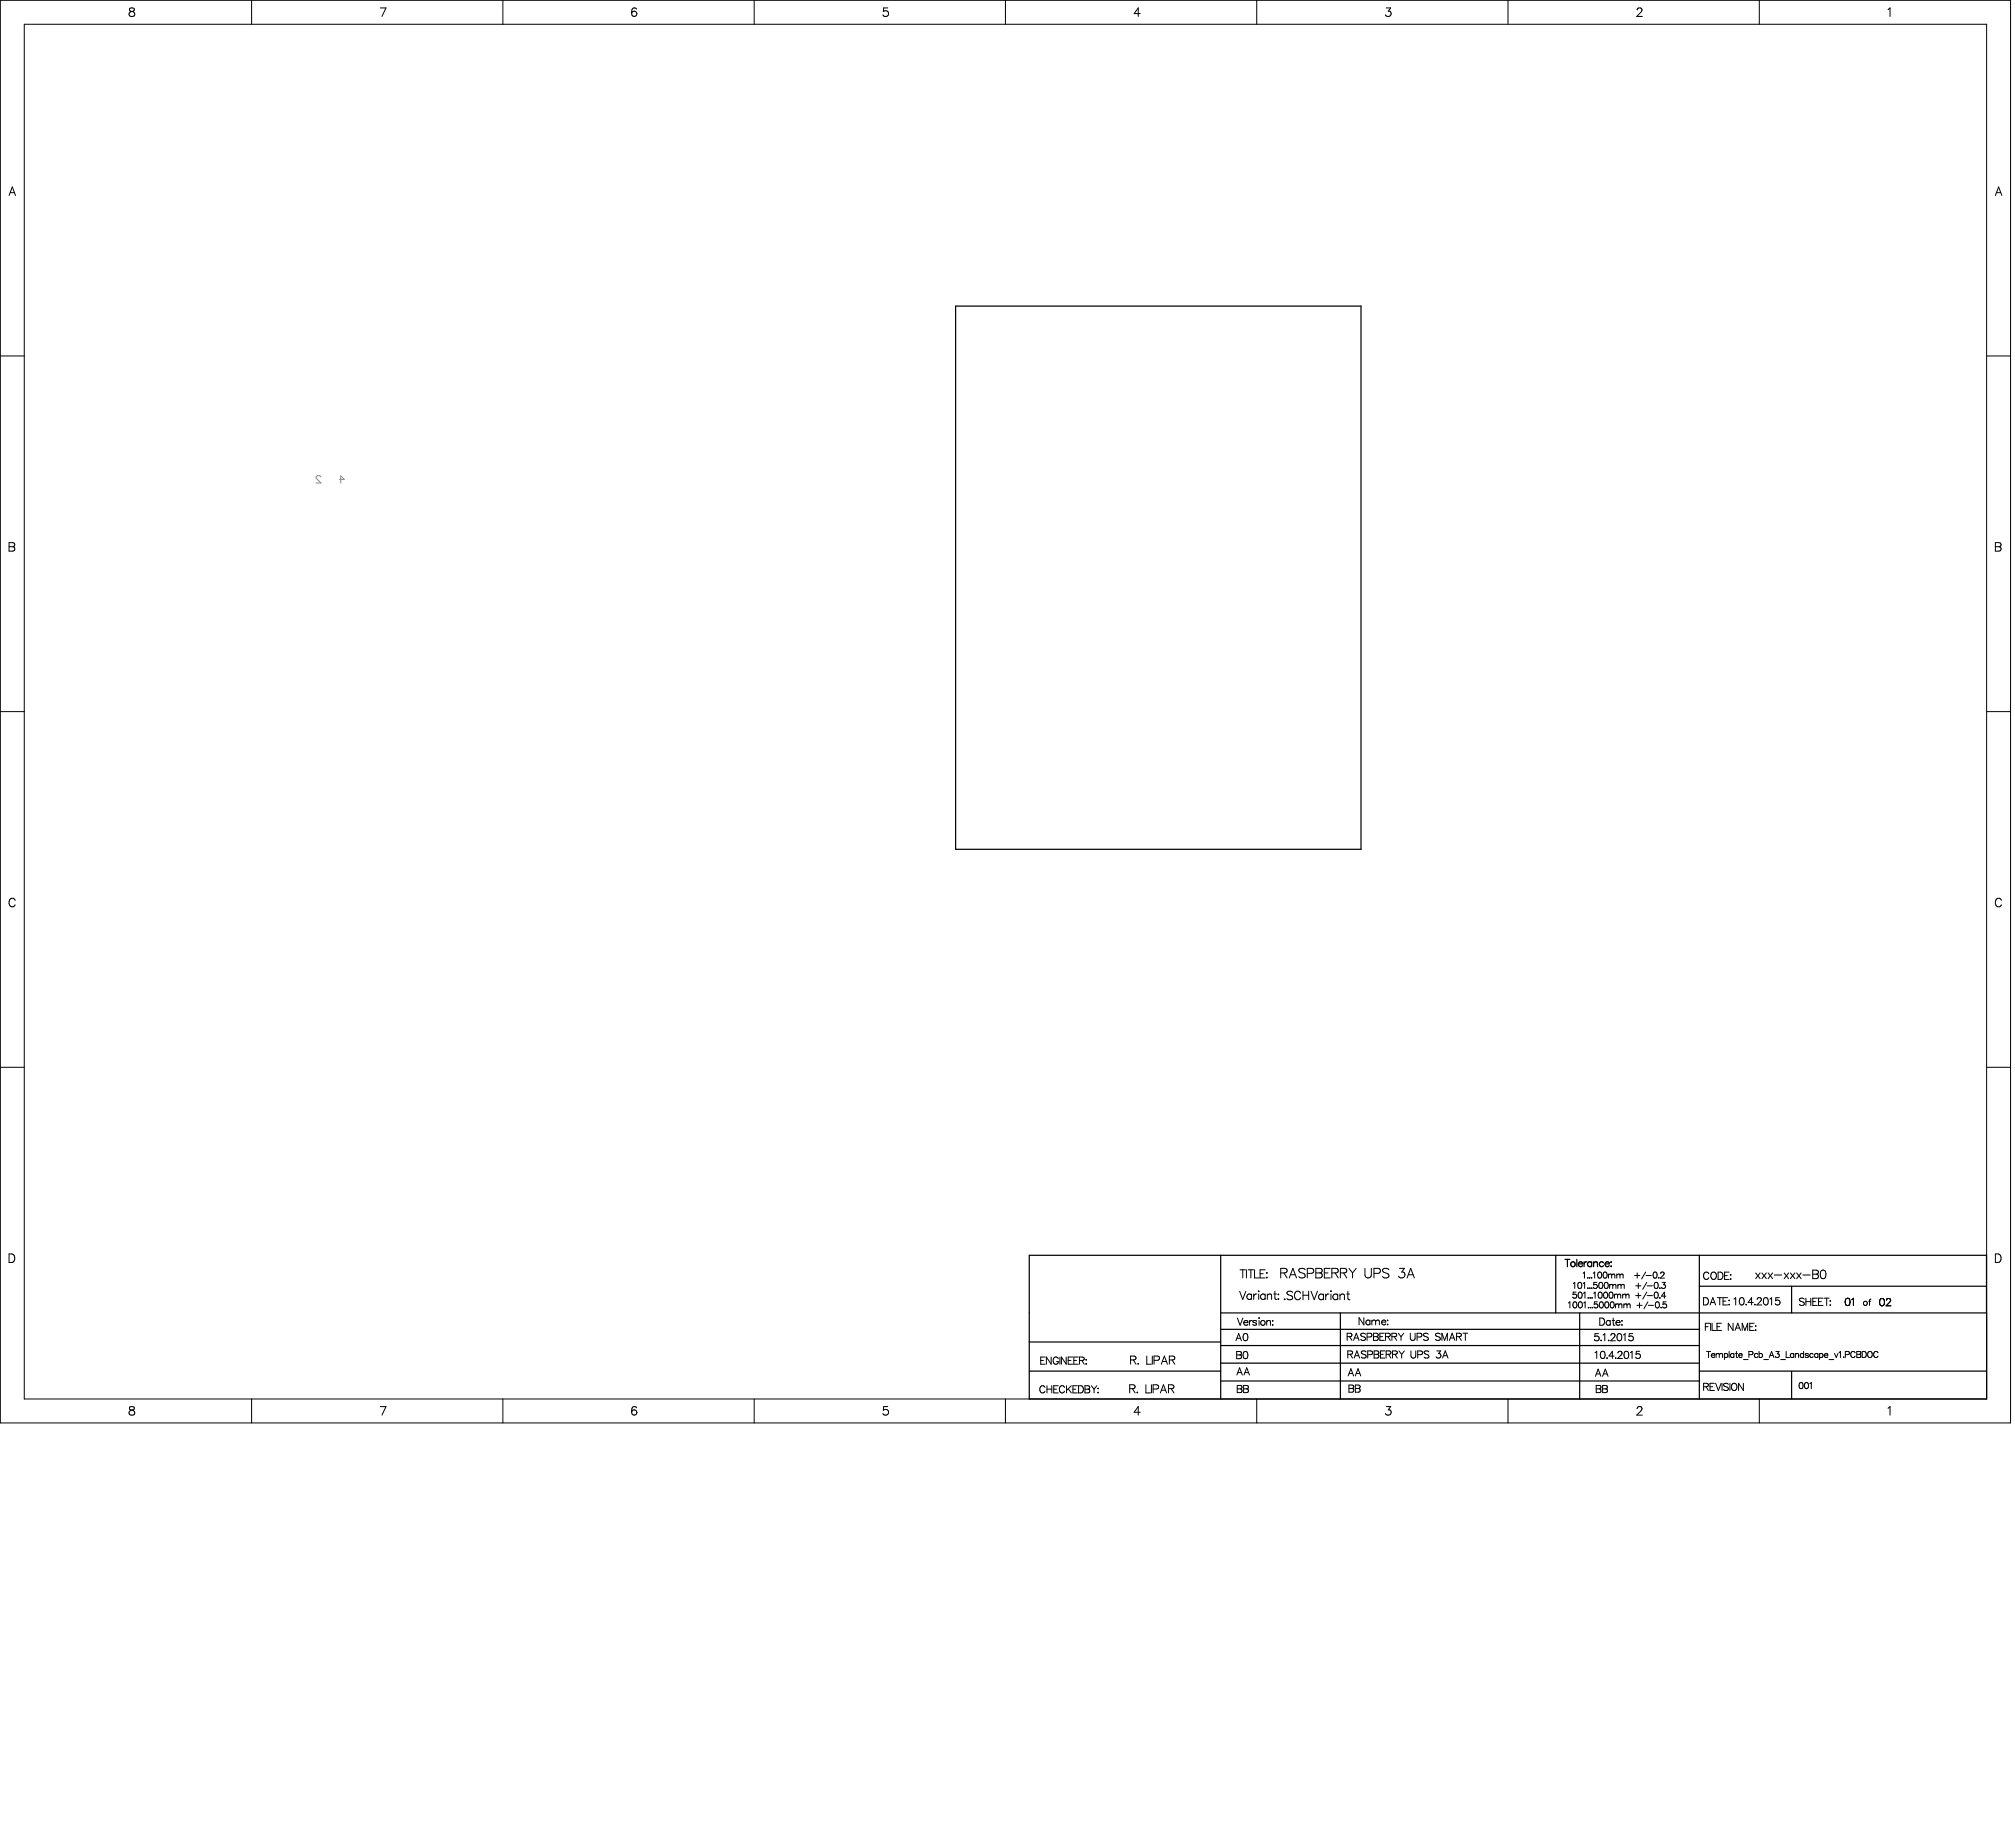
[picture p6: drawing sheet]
<svg xmlns="http://www.w3.org/2000/svg" width="1400mm" height="1265mm" viewBox="0 0 1400 1265" stroke-linecap="round" stroke-linejoin="round" font-family="sans-serif">
<g fill="none" stroke="#000" stroke-width=".84">
<path d="M848 872v100M1181 872v100M1181 893h199M1245 893v19M931 912v60M1097 912v60M1380 912v-40h-665v100h665v-60h-532M715 932h133M848 935h333M848 923h333M715 952h133M848 947h332"/>
<path d="M848 959h333M1181 952h199M1245 952v20"/>
</g>
<g fill="none" stroke="#000" stroke-width=".69">
<path d="M0 0h1397v988h-1397zM17 17h1363v955h-1363zM90 6v1l2 1a1.7 1.7 0 0 1 2 2 1.7 1.7 0 0 1-2 1h-2v-1a2.9 2.9 0 0 1 3-3v-1a2.2 2.2 0 0 0-3 0zM175 0v17M264 6h4l-3 5M349 0v17M442 6a1.9 1.9 0 0 0-3 1v2M524 0v17M617 6h-3v2a2.1 2.1 0 0 1 3 0 2.1 2.1 0 0 1-1 3 2.1 2.1 0 0 1-3-1M698 0v17M792 9h-4l3-3v5M873 0v17"/>
<path d="M963 6h3l-2 2a2 2 0 0 1 2 3 2.1 2.1 0 0 1-4-1M1048 0v17M1137 7l1-1h2l1 1-1 2-3 2h4M1222 0v17M1312 7l1-1v5M6 136l3-6 2 6M7 134h3M1386 136l2-6 3 6M1387 134h3M0 247h17M1380 247h17M6 377h4v2l-1 1 1 1v1l-4 1z"/>
<path d="M6 380h3M1386 377h4v2l-1 1 1 1v1l-4 1zM1386 380h3M0 494h17M1380 494h17M11 625a2.2 2.2 0 0 0-3-1 2.2 2.2 0 0 0-2 2v2a2.2 2.2 0 0 0 2 2 2.2 2.2 0 0 0 3-2M1390 625a2.2 2.2 0 0 0-2-1 2.2 2.2 0 0 0-2 2v2a2.2 2.2 0 0 0 2 2 2.2 2.2 0 0 0 2-2M0 741h17M1380 741h17M6 871h2a3 3 0 0 1 2 3 3 3 0 0 1-2 3h-2zM1386 871h2a3 3 0 0 1 2 3 3 3 0 0 1-2 3h-2zM861 897l2 5 2-5"/>
<path d="M861 882h4M863 882v6M866 882v6M867 882h4M869 882v6M869 900a1.8 1.8 0 0 0-2-1 1.8 1.8 0 0 0 0 3 1.8 1.8 0 0 0 2 0M869 899v3M871 899v3M872 882v6h3M873 899h-1l-1 1M874 897h.1M874 899v3"/>
<path d="M875 885h3M879 882h-4v6h4M879 900a1.8 1.8 0 0 0-3-1 1.8 1.8 0 0 0 0 3 1.8 1.8 0 0 0 3 0M879 899v3M880 887h.1M880 884h.1M880 900l2-1h1v3M880 899v3M885 899h2M886 897v4v1h1M888 899h.1M890 884h4v-1v-1l-1-1h-3v7"/>
<path d="M892 884l2 4M896 888l2-7 3 7M897 885h3M898 898a2.2 2.2 0 0 0-2-1 2.2 2.2 0 0 0-2 1l1 1 2 1 1 2a2.6 2.6 0 0 1-4 0M904 898a2.2 2.2 0 0 0-3-1 2.2 2.2 0 0 0-2 2v1a2.2 2.2 0 0 0 2 3 2.2 2.2 0 0 0 3-2M905 897v6M905 900h4M907 882a2.5 2.5 0 0 0-3-1 2.5 2.5 0 0 0-2 1l1 1 3 2 1 2a2.9 2.9 0 0 1-5 0M908 884h3a1.7 1.7 0 0 0 2-1 1.7 1.7 0 0 0-2-2h-3v7M909 897v6M911 897l2 6 2-6M914 881h3l1 1 1 1-2 1a1.7 1.7 0 0 1 2 2 1.7 1.7 0 0 1-2 2h-3z"/>
<path d="M914 884h3M919 900a1.9 1.9 0 0 0-2-1 1.9 1.9 0 0 0 0 3 1.9 1.9 0 0 0 2 0M919 899v4M920 884h3M921 899v4M923 899a1.9 1.9 0 0 0-2 1M924 881h-4v7h4M924 897h1zM925 899v4M925 884h4l1-1-1-1-1-1h-3v7M927 884l3 4M929 900a1.9 1.9 0 0 0-2-1 1.9 1.9 0 0 0 0 3 1.9 1.9 0 0 0 2 0"/>
<path d="M929 899v4M931 900l1-1h2v4M931 899v4M931 884h4l1-1-1-1-1-1h-3v7M933 884l3 4M936 899h1M936 897v5h1l1 1M937 881l3 3M940 884v4M942 881l-2 3M948 881v5a2.2 2.2 0 0 0 2 2 2.2 2.2 0 0 0 3-2v-5M955 884h2a1.7 1.7 0 0 0 2-1 1.7 1.7 0 0 0-2-2h-2v7"/>
<path d="M965 882a2.5 2.5 0 0 0-3-1 2.5 2.5 0 0 0-2 1l1 1 3 2 1 2a2.9 2.9 0 0 1-5 0M972 881h4l-2 2a2.2 2.2 0 0 1 1 4 2.2 2.2 0 0 1-3-1M977 888l3-7 3 7M978 885h4M1093 891h1v4M1095 897h-2v2a1.5 1.5 0 0 1 2 0 1.5 1.5 0 0 1 0 2 1.5 1.5 0 0 1-2 0M1097 891a2.1 2.1 0 0 1 2 1 2.1 2.1 0 0 1-1 3l-2-1zM1097 898a2.1 2.1 0 0 1 2 1 2.1 2.1 0 0 1-1 3l-1-1zM1100 884l1-1v5M1100 891h1v4M1100 898l1-1v5M1103 887v1z"/>
<path d="M1103 894v1zM1104 887v1zM1104 894v1zM1106 887v1zM1106 894v1zM1107 884l1-1v5M1107 898l1-1v5M1109 891h-2v1a1.5 1.5 0 0 1 2 0 1.5 1.5 0 0 1 0 3 1.5 1.5 0 0 1-2-1M1111 884a2.1 2.1 0 0 1 2 1 2.1 2.1 0 0 1-1 3l-2-1zM1111 898a2.1 2.1 0 0 1 2 1 2.1 2.1 0 0 1-1 3l-2-1zM1111 891a2.1 2.1 0 0 1 3 1 2.1 2.1 0 0 1-2 3l-1-1zM1114 884a2.1 2.1 0 0 1 3 1 2.1 2.1 0 0 1-2 3l-1-1z"/>
<path d="M1115 898a2.1 2.1 0 0 1 2 1 2.1 2.1 0 0 1-1 3l-2-1zM1115 891a2.1 2.1 0 0 1 3 1 2.1 2.1 0 0 1-2 3l-1-1zM1117 885v3M1117 886l1-1 2 1M1118 893l1-1 1 1M1118 892v3M1118 898a2.1 2.1 0 0 1 3 1 2.1 2.1 0 0 1-2 3l-1-1zM1120 886l1-1h1v3M1120 886v2M1120 893l1-1h1l1 3M1120 893v2M1122 900l1-1 1 1"/>
<path d="M1122 899v3M1123 886l1-1 1 1M1123 885v3M1124 900l1-1h1v3M1124 900v2M1124 892v3M1124 893l1-1 1 1M1125 886v2M1125 886l1-1h1l1 3M1126 893l1-1h1v3M1126 893v2M1127 900l1-1 1 1"/>
<path d="M1127 899v3M1129 900l1-1h1l1 3M1129 900v2M1136 886h3M1136 893h4M1136 900h4M1137 884v4M1138 891v4M1138 898v4M1143 883l-3 5M1144 886h3M1144 891l-3 4"/>
<path d="M1144 897l-3 5M1144 893h4M1144 900h4M1149 884a2.1 2.1 0 0 1 2 1 2.1 2.1 0 0 1-1 3l-1-1zM1150 891a2.1 2.1 0 0 1 2 1 2.1 2.1 0 0 1-1 3l-2-1zM1150 898a2.1 2.1 0 0 1 2 1 2.1 2.1 0 0 1-1 3l-2-1zM1152 887v1zM1153 894v1zM1154 884v-1l2 1-3 4h3M1155 891h2l-1 1a1.6 1.6 0 0 1 1 3 1.6 1.6 0 0 1-3-1M1187 885a1.9 1.9 0 0 0-2-2 1.9 1.9 0 0 0-2 2v2a1.9 1.9 0 0 0 2 2 1.9 1.9 0 0 0 2-2M1189 884a2.4 2.4 0 0 1 3 2 2.4 2.4 0 0 1-3 2v-1z"/>
<path d="M1194 884h1a2.7 2.7 0 0 1 2 2 2.7 2.7 0 0 1-2 3h-1zM1198 886h2M1201 884h-3v5h3M1202 888h1zM1202 885v1zM1220 884l3 4M1223 884l-3 4M1224 884l3 4M1227 884l-3 4M1228 884l3 4M1231 884l-3 4M1233 886h5"/>
<path d="M1239 884l4 4M1243 884l-4 4M1244 884l3 4M1247 884l-3 4M1248 884l3 4M1251 884l-3 4M1252 886h6M1259 882l4 1v1l-1 1 1 1v2h-4zM1259 885h3M1265 882a1.9 1.9 0 0 1 3 1v2a2.5 2.5 0 0 1-2 3 4 4 0 0 1-1-6zM860 915l2 5 1-5M864 919v1h1h2"/>
<path d="M865 917h1l1 2h-3zM868 917v3M870 917h-1l-1 2M873 918l-1-1h-1v1l2 1v1h-1h-2M874 915h1zM875 917v3M880 918l1-1h1l1 3M880 917v3M884 917v1zM884 920h.1M888 902h.1M892 902v1z"/>
<path d="M947 915v5l-3-5v5M952 917v3M952 918a1.6 1.6 0 0 0-3-1 1.6 1.6 0 0 0 0 3 1.6 1.6 0 0 0 3-1M953 918l1-1h1l1 1M953 917v3M956 918l1-1h1v3M956 918v2M960 918v1l1 1 2-1M961 917h1l1 1h-3zM964 917h.1M964 920h.1M1090 905l1-1v4"/>
<path d="M1093 904a2.1 2.1 0 0 1 3 2 2.1 2.1 0 0 1-2 2h-1zM1097 904a2.1 2.1 0 0 1 3 2 2.1 2.1 0 0 1-2 2h-1zM1100 905l1-1v4M1103 901v1zM1104 908h.1M1105 901v1zM1105 908h.1M1106 901v1zM1106 908h.1M1110 904h-2l-1 2a1.5 1.5 0 0 1 3 0 1.5 1.5 0 0 1-1 2 1.5 1.5 0 0 1-2 0M1111 915h2a2.7 2.7 0 0 1 2 3 2.7 2.7 0 0 1-2 2h-2zM1112 904a2.1 2.1 0 0 1 2 2 2.1 2.1 0 0 1-1 2h-2z"/>
<path d="M1115 904a2.1 2.1 0 0 1 3 2 2.1 2.1 0 0 1-2 2h-1zM1119 918a1.6 1.6 0 0 0-3 0 1.6 1.6 0 0 0 0 2 1.6 1.6 0 0 0 3 0M1119 917v3M1119 904a2.1 2.1 0 0 1 3 2 2.1 2.1 0 0 1-2 2h-1zM1120 917h2M1121 915v4v1h1M1122 906h1h2M1122 906v2M1123 919v1h1h1M1123 917h2v2h-2zM1125 906h1h1v2M1125 906v2"/>
<path d="M1127 917v1zM1127 920h.1M1128 906h1h1M1128 906v2M1130 906h1h1v2M1130 906v2M1137 907h4M1139 905v3M1145 904l-3 5M1145 907h4M1151 904a2.1 2.1 0 0 1 2 2 2.1 2.1 0 0 1-1 2h-2zM1153 901v1z"/>
<path d="M1154 908h.1M1157 900h-3l2-3v5M1157 904h-2v2a1.5 1.5 0 0 1 3 0 1.5 1.5 0 0 1-1 2 1.5 1.5 0 0 1-2 0M1183 901h2a2.7 2.7 0 0 1 2 3 2.7 2.7 0 0 1-2 2h-2zM1188 919h-3v5M1188 906l2-5 2 5M1188 919v5M1189 905h2M1189 919v5h3M1193 901h3M1195 901v5M1196 919h-3v5h3"/>
<path d="M1197 904h2M1200 901h-3v5h3M1201 906h.1M1201 903h.1M1204 919v5l-3-5v5M1205 902l1-1v5M1209 901h1a2.6 2.6 0 0 1 2 3 2.6 2.6 0 0 1-2 2 3 3 0 0 1-1-5zM1213 906h.1M1218 905h-4l3-4v5M1219 919h-3v5h3M1219 906h.1M1221 902l1-1h1l1 1-1 2-2 2h3"/>
<path d="M1226 901a2.6 2.6 0 0 1 2 3 2.6 2.6 0 0 1-2 2 3 3 0 0 1 0-5zM1230 902l1-1v5M1236 901h-2l-1 2a1.8 1.8 0 0 1 3 0 1.8 1.8 0 0 1 0 3 1.8 1.8 0 0 1-3-1M1253 902h-1h-2l1 2 2 1v1l-1 1-2-1M1255 902v5M1255 904h3M1258 902v5M1259 904h2M1262 902h-3v5h3M1263 904h2M1266 902h-3v5h3M1267 902h4"/>
<path d="M1269 902v5M1271 904h1zM1272 906v1zM1283 902a2.6 2.6 0 0 1 2 2 2.6 2.6 0 0 1-2 3 3 3 0 0 1 0-5zM1286 903l2-1v5M1298 904h2M1300 902l-1 1v4M1306 902h1a2.6 2.6 0 0 1 2 2 2.6 2.6 0 0 1-2 3 3 3 0 0 1-1-5zM1311 903v-1h1l1 1v1l-3 3h4M859 931l2-5 1 5M859 939h3v1l-1 1 1 1v1l-3 1zM859 929h3"/>
<path d="M864 939h1a2.6 2.6 0 0 1 2 2 2.6 2.6 0 0 1-2 3 3 3 0 0 1-1-5zM864 926h1a2.6 2.6 0 0 1 2 3 2.6 2.6 0 0 1-2 2 3 3 0 0 1-1-5zM936 928h3v-2h-3v5M938 928l1 3M940 931l2-5 2 5M941 929h2M949 927l-2-1-2 1 1 1 3 2-2 1-2-1M949 939l-1-1-2 1v1l3 2-1 1-2-1M950 929l3-1v-2h-3v5M954 926h3v2h-1l1 1v2h-3zM954 928h2M955 938l3 1v1l-1 1 1 1-1 1h-2z"/>
<path d="M959 928h1M962 926h-3v5h3M962 938h-3v5h3M963 928h2l1-2h-3v5M964 928l2 3M967 928h3v-2h-3v5M969 928l1 3M971 926l2 2M972 938l2 3M973 928v3M975 926l-2 2M976 938l-2 3"/>
<path d="M980 926v4l1 1 2-1v-4M980 938v4l2 1 1-1 1-4M984 929l3-1 1-2h-4v5M992 927l-1-1-2 1v1l3 2-1 1-2-1M993 939l-2-1-2 1 1 1 3 2-2 1-2-1M998 938h3l-2 2a1.8 1.8 0 0 1 2 3 1.7 1.7 0 0 1-3-1M1001 927l-2-1-2 1 1 1 3 2-2 1-2-1M1002 931v-5l2 5 1-5v5M1007 931l2-5 2 5M1008 929h2M1012 928h3v-2h-3v5M1014 928l1 3"/>
<path d="M1016 926h4M1018 926v5M1108 939l1-1v5M1110 926h-2v2a1.8 1.8 0 0 1 3 0 1.8 1.8 0 0 1-1 3 1.8 1.8 0 0 1-2-1M1112 931h.1M1112 939l1-1a2.6 2.6 0 0 1 2 3 2.6 2.6 0 0 1-2 2 3 3 0 0 1-1-4zM1114 927l1-1v5M1117 931h1zM1119 927l1-1h1l1 1-1 2-2 2h3M1124 940l1-2h1l1 1-1 2-2 2h3M1124 926h1a2.6 2.6 0 0 1 2 3 2.6 2.6 0 0 1-2 2 3 3 0 0 1-1-5zM1128 927l1-1v5"/>
<path d="M1129 939l1-1a2.6 2.6 0 0 1 2 3 2.6 2.6 0 0 1-2 2 3 3 0 0 1-1-4zM1133 939l1-1v5M1134 926h-2v2a1.8 1.8 0 0 1 2 0 1.8 1.8 0 0 1 0 3 1.8 1.8 0 0 1-3-1M1139 938h-2v3a1.8 1.8 0 0 1 2 0 1.8 1.8 0 0 1 0 2 1.8 1.8 0 0 1-3 0M1185 921h2M1186 939h2M1187 939v4M1193 921h2M1201 939v4M1205 924l2-5 2 5M1206 922h2M1206 939v3l1 1"/>
<path d="M1210 924v-5l2 5 2-5v5M1216 921h1M1220 921h.1M1220 924h.1M1222 939v4M1234 939h2l-1 1a1.4 1.4 0 0 1 1 2 1.5 1.5 0 0 1-3 0M1241 939v4h2M1253 939v4M1278 939h1v4M1289 940a1.6 1.6 0 0 0-2-1 1.6 1.6 0 0 0-1 1v1a1.6 1.6 0 0 0 1 2 1.6 1.6 0 0 0 2-1M1290 939h3v1l-1 1h1l-1 2h-2zM1294 939h1a2.3 2.3 0 0 1 2 2 2.3 2.3 0 0 1-2 2h-1z"/>
<path d="M1298 939a1.9 1.9 0 0 1 3 2 1.9 1.9 0 0 1-3 1l-1-2zM1305 940a1.6 1.6 0 0 0-2-1 1.6 1.6 0 0 0-1 1v1a1.6 1.6 0 0 0 1 2 1.6 1.6 0 0 0 2-1M723 945h2M726 942h-3v5h3M730 942v5l-3-5v5M735 944a1.8 1.8 0 0 0-2-2 1.8 1.8 0 0 0-1 2v2a1.8 1.8 0 0 0 1 2 1.8 1.8 0 0 0 2-2h-1M736 942v5M741 942v5l-4-5v5M742 945h2M745 942h-3v5h3M746 945h2M749 942h-3v5h3"/>
<path d="M750 945h3v-2l-3-1v5M752 945l1 2M754 944h1zM754 947h1zM785 945l4-1v-1v-1h-4v5M787 945l2 2M791 947h.1M797 942v5h3M801 942v5M802 945h3v-1v-2h-3v5M807 947l2-5 2 5M808 946h2"/>
<path d="M812 945l4-1v-1v-1h-4v5M814 945l2 2M859 941h2M859 955l2-5 2 5M860 953h2M864 955l2-5 2 5M865 953h2M936 941l3-1v-1l-3-1v5M937 956l1-5 2 5M937 954h3M938 941l2 2M941 943l2-5 2 5"/>
<path d="M941 942h3M942 956l1-5 2 5M942 954h3M950 941h3v-2l-3-1v5M955 941h2M959 941h2M963 941l3-1v-1l-3-1v5M965 941l1 2M967 941l3-1v-1l-3-1v5M969 941l2 2M974 941v2M985 941h3v-2l-3-1v5"/>
<path d="M1002 943l2-5 2 5M1003 942h2M1108 956l2-5 2 5M1109 954h2M1113 956l2-5 2 5M1114 954h2M1117 943h.1M1121 942h-3l2-4v5M1122 943h.1M1189 941l1 2 1-1M1189 940h2v1h-2zM1192 941l1-1 1 1"/>
<path d="M1192 940v3M1194 941l1-1h1l1 3M1194 941v2M1198 940v4M1198 941a1.3 1.3 0 0 1 2-1 1.3 1.3 0 0 1 0 2 1.3 1.3 0 0 1-2 0M1205 941a1.3 1.3 0 0 0-2-1 1.3 1.3 0 0 0 0 2 1.3 1.3 0 0 0 2 0M1205 940v3M1206 940h1M1208 941l1 2 1-1M1208 940h2v1h-2zM1211 944h3M1215 941h2l1-2h-3v4"/>
<path d="M1221 941a1.3 1.3 0 0 0-2-1 1.3 1.3 0 0 0 0 2 1.3 1.3 0 0 0 2 0M1222 941a1.3 1.3 0 0 1 2-1 1.3 1.3 0 0 1 0 2 1.3 1.3 0 0 1-2 0M1225 944h4M1229 943l2-4 1 4M1230 941h2M1237 944h3M1246 941a1.3 1.3 0 0 0-2-1 1.3 1.3 0 0 0 0 2 1.3 1.3 0 0 0 2 0M1246 940v3M1247 941l1-1h1v3M1247 940v3M1253 941a1.3 1.3 0 0 0-2-1 1.3 1.3 0 0 0 0 2 1.3 1.3 0 0 0 2 0M1256 941v-1l-2 1 2 1v1h-1l-1-1"/>
<path d="M1260 941a1.3 1.3 0 0 0-2-1 1.3 1.3 0 0 0 0 2 1.3 1.3 0 0 0 2 0M1263 941a1.3 1.3 0 0 0-2-1 1.3 1.3 0 0 0 0 2 1.3 1.3 0 0 0 2 0M1263 940v3M1264 941a1.3 1.3 0 0 1 2-1 1.3 1.3 0 0 1 0 2 1.3 1.3 0 0 1-2 0M1264 940v4M1267 941l1 2 2-1M1268 940h1l1 1h-3zM1271 944h3M1274 940l2 3 1-3M1281 942v1zM1282 941h2l1-2h-3v4M1290 941h2"/>
<path d="M90 977v2h2a1.7 1.7 0 0 1 2 2 1.7 1.7 0 0 1-2 2h-2v-1a2.9 2.9 0 0 1 3-3v-1a2.2 2.2 0 0 0-3-1zM175 972v16M264 977h4l-3 6M349 972v16M442 978v-1a1.9 1.9 0 0 0-3 1v3M524 972v16M617 977h-3v2a2.1 2.1 0 0 1 3 0 2.1 2.1 0 0 1-1 4 2.1 2.1 0 0 1-3-1M698 972v16M726 964a1.8 1.8 0 0 0-2-2 1.8 1.8 0 0 0-2 2v1a1.8 1.8 0 0 0 2 2 1.8 1.8 0 0 0 2-1M727 965h4M727 962v5M731 962v5"/>
<path d="M732 965h2M735 962h-3v5h3M740 964a1.8 1.8 0 0 0-3-2 1.8 1.8 0 0 0-1 2v1a1.8 1.8 0 0 0 1 2 1.8 1.8 0 0 0 3-1M741 962v5M742 965l2 2M744 962l-3 4M745 965h2M748 962h-3v5h3M749 962h2a2.7 2.7 0 0 1 2 3 2.7 2.7 0 0 1-2 2h-2zM754 962l3 1v1l-1 1 1 1v1h-3zM754 965h2M758 962l2 3"/>
<path d="M760 965v2M762 962l-2 3M763 964h.1M763 967h.1M785 964h3l1-1-1-1h-3v5M787 964l2 3M790 967h.1M796 962v5h3M800 962v5M801 965l3-1h1v-2h-4v5M806 967l2-5 2 5M807 966h3"/>
<path d="M812 964h3l1-1-1-1h-3v5M814 964l2 3M860 962l3 1v1l-1 1 1 1-1 1h-2zM860 965h2M864 962l3 1v1l-1 1 1 1v1h-3zM864 965h2M873 972v16M937 962h3v1l-1 1 1 1v2h-3zM937 964h2M942 962h3v2h-1l1 1-1 2h-2zM942 964h2M963 977h3l-2 2a2 2 0 0 1 2 3 2 2 0 0 1-4 0"/>
<path d="M1048 972v16M1109 962l3 1v1l-1 1 1 1v1h-3zM1109 965h2M1113 962l3 1v1l-1 1 2 1-1 1h-3zM1113 965h2M1137 978l1-1h2l1 1-1 2-3 3h4M1183 963h3l1-2h-4v5M1185 963l2 3M1188 963h2M1191 961h-3v5h3M1192 961l2 5 2-5M1196 961v5"/>
<path d="M1201 961h-2h-2l1 2 3 1v1l-2 1-2-1M1202 961v5M1204 961a2.3 2.3 0 0 1 3 2 2.3 2.3 0 0 1-3 2l-1-1zM1211 961v5l-3-5v5M1222 972v16M1250 960a2.1 2.1 0 0 1 3 2 2.1 2.1 0 0 1-2 2h-1zM1254 960a2.1 2.1 0 0 1 3 2 2.1 2.1 0 0 1-2 2h-1zM1257 961l1-1v4M1312 978l1-1v6M792 981h-4l3-4v6"/>
<circle cx="441" cy="10" r="1.8"/>
<circle cx="877" cy="919" r="1.6"/>
<circle cx="1296" cy="905" r="1.4"/>
<circle cx="441" cy="981" r="1.8"/>
</g>
<g fill="none" stroke="#000" stroke-width=".85">
<path d="M664 213h282v377h-282zM1081 872v40M1087 875h4M1089 875v5M1095 875v5M1096 878l1 1 1 1 1-1M1097 877h2v1h-3zM1100 876v4M1102 876l-1 1-1 1M1106 877a1.6 1.6 0 0 0-3 0 1.6 1.6 0 0 0 0 2 1.6 1.6 0 0 0 3 0M1106 876v4M1107 877l1-1 2 1v3"/>
<path d="M1107 876v4M1114 877a1.6 1.6 0 0 0-2 0 1.6 1.6 0 0 0 0 2 1.6 1.6 0 0 0 2 0M1115 878v1l1 1 2-1M1115 877l2-1 1 2h-3zM1119 876v1zM1119 879v1z"/>
<circle cx="1093" cy="878" r="1.7"/>
</g>
<path d="M223 331l-1-1h-2v1v1l3 3h-3M236 333h3l-2-3v6" fill="none" stroke="#8c8c8c" stroke-width=".69"/>
</svg>
